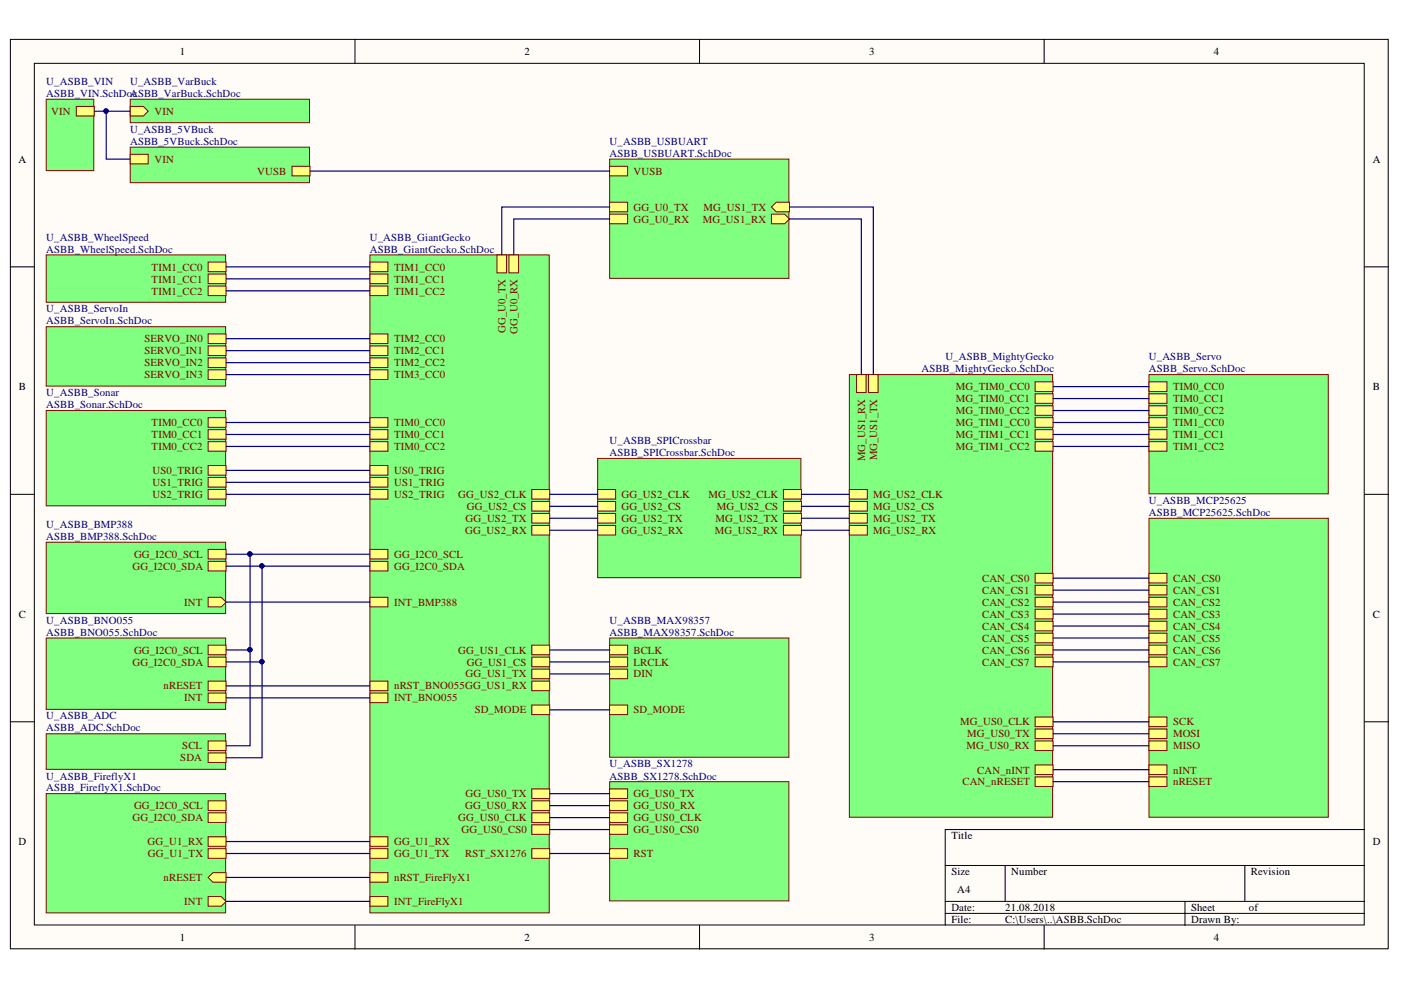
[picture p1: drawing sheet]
<svg xmlns="http://www.w3.org/2000/svg" width="297mm" height="210mm" viewBox="0 0 297 210" stroke-linecap="round" stroke-linejoin="round" font-family="sans-serif">
<defs><g id="words">
<g font-size="2.3">
<text x="38.1" y="11.7">1</text>
<text x="111.2" y="11.7">2</text>
<text x="184.3" y="11.7">3</text>
<text x="257.4" y="11.7">4</text>
<text x="3.9" y="34.5">A</text>
<text x="291.1" y="34.5">A</text>
<text x="4" y="82.7">B</text>
<text x="291.1" y="82.7">B</text>
<text x="4" y="131">C</text>
<text x="291.1" y="131">C</text>
<text x="3.9" y="179.2">D</text>
<text x="201.7" y="177.9">Title</text>
<text x="291.1" y="179.2">D</text>
<text x="201.7" y="185.6">Size</text>
<text x="214.4" y="185.6">Number</text>
<text x="265.2" y="185.6">Revision</text>
<text x="203" y="189.4">A4</text>
<text x="201.7" y="193.2">Date:</text>
<text x="201.7" y="195.7">File:</text>
<text x="213.1" y="193.2">21.08.2018</text>
<text x="213.1" y="195.7">C:\Users\..\ASBB.SchDoc</text>
<text x="252.5" y="193.2">Sheet</text>
<text x="252.5" y="195.7">Drawn By:</text>
<text x="264.8" y="193.2">of</text>
<text x="38.1" y="199.5">1</text>
<text x="111.2" y="199.5">2</text>
<text x="184.3" y="199.5">3</text>
<text x="257.4" y="199.5">4</text>
</g>
<g font-size="2.3" fill="#000080">
<text x="9.8" y="18">U_ASBB_VIN</text>
<text x="9.8" y="20.5">ASBB_VIN.SchDoASBB_VarBuck.SchDoc</text>
<text x="27.6" y="18">U_ASBB_VarBuck</text>
<text x="28.1" y="20.5">c</text>
<text x="27.6" y="28.1">U_ASBB_5VBuck</text>
<text x="27.6" y="30.7">ASBB_5VBuck.SchDoc</text>
<text x="129.2" y="30.7">U_ASBB_USBUART</text>
<text x="129.2" y="33.2">ASBB_USBUART.SchDoc</text>
<text x="9.8" y="51">U_ASBB_WheelSpeed</text>
<text x="9.8" y="53.6">ASBB_WheelSpeed.SchDoc</text>
<text x="78.4" y="51">U_ASBB_GiantGecko</text>
<text x="78.4" y="53.6">ASBB_GiantGecko.SchDoc</text>
<text x="9.8" y="66.2">U_ASBB_ServoIn</text>
<text x="9.8" y="68.8">ASBB_ServoIn.SchDoc</text>
<text x="200.4" y="76.4">U_ASBB_MightyGecko</text>
<text x="243.6" y="76.4">U_ASBB_Servo</text>
<text x="9.8" y="84">U_ASBB_Sonar</text>
<text x="195.4" y="78.9">ASBB_MightyGecko.SchDoc</text>
<text x="243.6" y="78.9">ASBB_Servo.SchDoc</text>
<text x="9.8" y="86.5">ASBB_Sonar.SchDoc</text>
<text x="129.2" y="94.1">U_ASBB_SPICrossbar</text>
<text x="129.2" y="96.7">ASBB_SPICrossbar.SchDoc</text>
<text x="243.6" y="106.9">U_ASBB_MCP25625</text>
<text x="9.8" y="112">U_ASBB_BMP388</text>
<text x="243.6" y="109.4">ASBB_MCP25625.SchDoc</text>
<text x="9.8" y="114.5">ASBB_BMP388.SchDoc</text>
<text x="9.8" y="132.2">U_ASBB_BNO055</text>
<text x="9.8" y="134.8">ASBB_BNO055.SchDoc</text>
<text x="129.2" y="132.2">U_ASBB_MAX98357</text>
<text x="129.2" y="134.8">ASBB_MAX98357.SchDoc</text>
<text x="9.8" y="152.5">U_ASBB_ADC</text>
<text x="9.8" y="155.1">ASBB_ADC.SchDoc</text>
<text x="9.8" y="165.3">U_ASBB_FireflyX1</text>
<text x="9.8" y="167.8">ASBB_FireflyX1.SchDoc</text>
<text x="129.2" y="162.7">U_ASBB_SX1278</text>
<text x="129.2" y="165.3">ASBB_SX1278.SchDoc</text>
</g>
<g font-size="2.3" fill="#800000">
<text x="10.8" y="24.3">VIN</text>
<text x="32.7" y="24.3">VIN</text>
<text x="32.7" y="34.5">VIN</text>
<text x="54.5" y="37">VUSB</text>
<text x="134.3" y="37">VUSB</text>
<text x="134.3" y="44.7">GG_U0_TX</text>
<text x="134.3" y="47.2">GG_U0_RX</text>
<text x="149" y="47.2">MG_US1_RX</text>
<text x="149.2" y="44.7">MG_US1_TX</text>
<text x="32.1" y="57.4">TIM1_CC0</text>
<text x="32.1" y="59.9">TIM1_CC1</text>
<text x="83.6" y="59.9">TIM1_CC1</text>
<text x="83.6" y="57.4">TIM1_CC0</text>
<text x="32.1" y="62.4">TIM1_CC2</text>
<text x="83.6" y="62.4">TIM1_CC2</text>
<text x="107.2" y="70.6" transform="rotate(-90 107.2 70.6)">GG_U0_TX</text>
<text x="109.7" y="70.7" transform="rotate(-90 109.7 70.7)">GG_U0_RX</text>
<text x="30.6" y="72.6">SERVO_IN0</text>
<text x="30.6" y="77.7">SERVO_IN2</text>
<text x="30.6" y="75.1">SERVO_IN1</text>
<text x="83.6" y="72.6">TIM2_CC0</text>
<text x="83.6" y="77.7">TIM2_CC2</text>
<text x="83.6" y="75.1">TIM2_CC1</text>
<text x="30.6" y="80.2">SERVO_IN3</text>
<text x="83.6" y="80.2">TIM3_CC0</text>
<text x="202.6" y="82.7">MG_TIM0_CC0</text>
<text x="248.7" y="82.7">TIM0_CC0</text>
<text x="202.6" y="85.3">MG_TIM0_CC1</text>
<text x="202.6" y="87.8">MG_TIM0_CC2</text>
<text x="248.7" y="85.3">TIM0_CC1</text>
<text x="248.7" y="87.8">TIM0_CC2</text>
<text x="32.1" y="90.3">TIM0_CC0</text>
<text x="32.1" y="92.9">TIM0_CC1</text>
<text x="32.1" y="95.4">TIM0_CC2</text>
<text x="83.6" y="90.3">TIM0_CC0</text>
<text x="83.6" y="95.4">TIM0_CC2</text>
<text x="83.6" y="92.9">TIM0_CC1</text>
<text x="202.6" y="90.3">MG_TIM1_CC0</text>
<text x="202.6" y="92.9">MG_TIM1_CC1</text>
<text x="202.6" y="95.4">MG_TIM1_CC2</text>
<text x="248.7" y="90.3">TIM1_CC0</text>
<text x="248.7" y="92.9">TIM1_CC1</text>
<text x="248.7" y="95.4">TIM1_CC2</text>
<text x="32.3" y="100.5">US0_TRIG</text>
<text x="83.6" y="100.5">US0_TRIG</text>
<text x="183.4" y="97.8" transform="rotate(-90 183.4 97.8)">MG_US1_RX</text>
<text x="186" y="97.6" transform="rotate(-90 186 97.6)">MG_US1_TX</text>
<text x="32.3" y="103">US1_TRIG</text>
<text x="32.3" y="105.6">US2_TRIG</text>
<text x="83.6" y="105.6">US2_TRIG</text>
<text x="83.6" y="103">US1_TRIG</text>
<text x="97.2" y="105.6">GG_US2_CLK</text>
<text x="131.8" y="105.6">GG_US2_CLK</text>
<text x="150.2" y="105.6">MG_US2_CLK</text>
<text x="185.1" y="105.6">MG_US2_CLK</text>
<text x="98.6" y="113.2">GG_US2_RX</text>
<text x="98.7" y="110.7">GG_US2_TX</text>
<text x="98.9" y="108.2">GG_US2_CS</text>
<text x="131.8" y="110.7">GG_US2_TX</text>
<text x="131.8" y="108.2">GG_US2_CS</text>
<text x="131.8" y="113.2">GG_US2_RX</text>
<text x="151.6" y="113.2">MG_US2_RX</text>
<text x="151.7" y="110.7">MG_US2_TX</text>
<text x="152" y="108.2">MG_US2_CS</text>
<text x="185.1" y="113.2">MG_US2_RX</text>
<text x="185.1" y="110.7">MG_US2_TX</text>
<text x="185.1" y="108.2">MG_US2_CS</text>
<text x="28.4" y="118.3">GG_I2C0_SCL</text>
<text x="83.6" y="118.3">GG_I2C0_SCL</text>
<text x="28.1" y="120.8">GG_I2C0_SDA</text>
<text x="83.6" y="120.8">GG_I2C0_SDA</text>
<text x="208.2" y="125.9">CAN_CS1</text>
<text x="208.2" y="123.4">CAN_CS0</text>
<text x="248.7" y="125.9">CAN_CS1</text>
<text x="248.7" y="123.4">CAN_CS0</text>
<text x="39.1" y="128.4">INT</text>
<text x="83.6" y="128.4">INT_BMP388</text>
<text x="208.2" y="128.4">CAN_CS2</text>
<text x="208.2" y="131">CAN_CS3</text>
<text x="248.7" y="131">CAN_CS3</text>
<text x="248.7" y="128.4">CAN_CS2</text>
<text x="208.2" y="133.5">CAN_CS4</text>
<text x="208.2" y="136">CAN_CS5</text>
<text x="248.7" y="133.5">CAN_CS4</text>
<text x="248.7" y="136">CAN_CS5</text>
<text x="28.1" y="141.1">GG_I2C0_SDA</text>
<text x="28.4" y="138.6">GG_I2C0_SCL</text>
<text x="97.2" y="138.6">GG_US1_CLK</text>
<text x="98.7" y="143.6">GG_US1_TX</text>
<text x="98.9" y="141.1">GG_US1_CS</text>
<text x="134.3" y="138.6">BCLK</text>
<text x="134.3" y="141.1">LRCLK</text>
<text x="134.3" y="143.6">DIN</text>
<text x="208.2" y="138.6">CAN_CS6</text>
<text x="208.2" y="141.1">CAN_CS7</text>
<text x="248.7" y="141.1">CAN_CS7</text>
<text x="248.7" y="138.6">CAN_CS6</text>
<text x="34.7" y="146.2">nRESET</text>
<text x="39.1" y="148.7">INT</text>
<text x="83.6" y="148.7">INT_BNO055</text>
<text x="83.6" y="146.2">nRST_BNO055GG_US1_RX</text>
<text x="100.6" y="151.2">SD_MODE</text>
<text x="134.3" y="151.2">SD_MODE</text>
<text x="203.6" y="153.8">MG_US0_CLK</text>
<text x="248.7" y="153.8">SCK</text>
<text x="38.2" y="161.4">SDA</text>
<text x="38.6" y="158.9">SCL</text>
<text x="204.9" y="158.9">MG_US0_RX</text>
<text x="205.1" y="156.3">MG_US0_TX</text>
<text x="248.7" y="156.3">MOSI</text>
<text x="248.7" y="158.9">MISO</text>
<text x="204.1" y="166.5">CAN_nRESET</text>
<text x="207.2" y="164">CAN_nINT</text>
<text x="248.7" y="164">nINT</text>
<text x="248.7" y="166.5">nRESET</text>
<text x="28.4" y="171.6">GG_I2C0_SCL</text>
<text x="98.6" y="171.6">GG_US0_RX</text>
<text x="98.7" y="169.1">GG_US0_TX</text>
<text x="134.3" y="169.1">GG_US0_TX</text>
<text x="134.3" y="171.6">GG_US0_RX</text>
<text x="28.1" y="174.1">GG_I2C0_SDA</text>
<text x="31.3" y="179.2">GG_U1_RX</text>
<text x="83.6" y="179.2">GG_U1_RX</text>
<text x="97.2" y="174.1">GG_US0_CLK</text>
<text x="97.8" y="176.7">GG_US0_CS0</text>
<text x="134.3" y="174.1">GG_US0_CLK</text>
<text x="134.3" y="176.7">GG_US0_CS0</text>
<text x="31.4" y="181.8">GG_U1_TX</text>
<text x="83.6" y="181.8">GG_U1_TX</text>
<text x="98.6" y="181.8">RST_SX1276</text>
<text x="134.3" y="181.8">RST</text>
<text x="34.7" y="186.8">nRESET</text>
<text x="39.1" y="191.9">INT</text>
<text x="83.6" y="186.8">nRST_FireFlyX1</text>
<text x="83.6" y="191.9">INT_FireFlyX1</text>
</g>
</g></defs>
<g fill="#fffcf8" stroke="#000" stroke-width=".21">
<path d="M2.2 8.4h292.1v192.8h-292.1z"/>
<path d="M7.3 13.4h281.9v182.7h-281.9z"/>
</g>
<g fill="none" stroke="#000" stroke-width=".21">
<path d="M75.3 8.4v5M148.3 8.4v5M221.4 8.4v5M2.2 56.6h5.1M289.3 56.6h5.1M2.2 104.8h5.1M289.3 104.8h5.1M2.2 153h5.1M289.3 153h5.1M289.3 175.9h-88.9v20.3M75.3 196.2v5.1M148.3 196.2v5.1"/>
<path d="M200.4 183.5h88.9M200.4 191.1h88.9M200.4 193.7h88.9M213.1 183.5v7.6M221.4 196.2v5.1M251.2 191.1v5.1M263.9 183.5v7.6"/>
</g>
<path d="M27.6 21h38v5h-38z" fill="#80ff80" stroke="#800000" stroke-width=".21"/>
<path d="M27.6 22.6h2.8l1 1-1 1h-2.8z" fill-rule="evenodd" fill="#ffff80"/>
<path d="M27.6 22.6h2.8l1 1-1 1h-2.8z" fill="none" stroke="#800000" stroke-width=".21"/>
<path d="M27.6 31.2h38v7.5h-38z" fill="#80ff80" stroke="#800000" stroke-width=".21"/>
<path d="M27.6 32.7h3.8v2.1h-3.8z" fill-rule="evenodd" fill="#ffff80"/>
<path d="M27.6 32.7h3.8v2.1h-3.8z" fill="none" stroke="#800000" stroke-width=".21"/>
<path d="M61.9 35.3h3.8v2h-3.8z" fill-rule="evenodd" fill="#ffff80"/>
<path d="M61.9 35.3h3.8v2h-3.8z" fill="none" stroke="#800000" stroke-width=".21"/>
<path d="M129.3 33.7h38v25.3h-38z" fill="#80ff80" stroke="#800000" stroke-width=".21"/>
<path d="M129.3 42.9h3.8v2h-3.8z" fill-rule="evenodd" fill="#ffff80"/>
<path d="M129.3 42.9h3.8v2h-3.8z" fill="none" stroke="#800000" stroke-width=".21"/>
<path d="M129.3 45.4h3.8v2h-3.8z" fill-rule="evenodd" fill="#ffff80"/>
<path d="M129.3 45.4h3.8v2h-3.8z" fill="none" stroke="#800000" stroke-width=".21"/>
<path d="M163.6 43.9l1-1h2.8v2h-2.8z" fill-rule="evenodd" fill="#ffff80"/>
<path d="M163.6 43.9l1-1h2.8v2h-2.8z" fill="none" stroke="#800000" stroke-width=".21"/>
<path d="M163.6 45.4h2.8l1 1-1 1h-2.8z" fill-rule="evenodd" fill="#ffff80"/>
<path d="M163.6 45.4h2.8l1 1-1 1h-2.8z" fill="none" stroke="#800000" stroke-width=".21"/>
<path d="M129.3 35.3h3.8v2h-3.8z" fill-rule="evenodd" fill="#ffff80"/>
<path d="M129.3 35.3h3.8v2h-3.8z" fill="none" stroke="#800000" stroke-width=".21"/>
<path d="M9.8 115h38v15.1h-38z" fill="#80ff80" stroke="#800000" stroke-width=".21"/>
<path d="M44.1 126.6h2.8l1 1.1-1 1h-2.8z" fill-rule="evenodd" fill="#ffff80"/>
<path d="M44.1 126.6h2.8l1 1.1-1 1h-2.8z" fill="none" stroke="#800000" stroke-width=".21"/>
<path d="M44.1 116.5h3.8v2h-3.8z" fill-rule="evenodd" fill="#ffff80"/>
<path d="M44.1 116.5h3.8v2h-3.8z" fill="none" stroke="#800000" stroke-width=".21"/>
<path d="M44.1 119h3.8v2.1h-3.8z" fill-rule="evenodd" fill="#ffff80"/>
<path d="M44.1 119h3.8v2.1h-3.8z" fill="none" stroke="#800000" stroke-width=".21"/>
<path d="M9.8 135.3h38v15.1h-38z" fill="#80ff80" stroke="#800000" stroke-width=".21"/>
<path d="M44.1 146.9h3.8v2.1h-3.8z" fill-rule="evenodd" fill="#ffff80"/>
<path d="M44.1 146.9h3.8v2.1h-3.8z" fill="none" stroke="#800000" stroke-width=".21"/>
<path d="M44.1 136.8h3.8v2h-3.8z" fill-rule="evenodd" fill="#ffff80"/>
<path d="M44.1 136.8h3.8v2h-3.8z" fill="none" stroke="#800000" stroke-width=".21"/>
<path d="M44.1 139.3h3.8v2.1h-3.8z" fill-rule="evenodd" fill="#ffff80"/>
<path d="M44.1 139.3h3.8v2.1h-3.8z" fill="none" stroke="#800000" stroke-width=".21"/>
<path d="M44.1 144.4h3.8v2h-3.8z" fill-rule="evenodd" fill="#ffff80"/>
<path d="M44.1 144.4h3.8v2h-3.8z" fill="none" stroke="#800000" stroke-width=".21"/>
<path d="M129.3 135.3h38v25.3h-38z" fill="#80ff80" stroke="#800000" stroke-width=".21"/>
<path d="M129.3 136.8h3.8v2h-3.8z" fill-rule="evenodd" fill="#ffff80"/>
<path d="M129.3 136.8h3.8v2h-3.8z" fill="none" stroke="#800000" stroke-width=".21"/>
<path d="M129.3 139.3h3.8v2.1h-3.8z" fill-rule="evenodd" fill="#ffff80"/>
<path d="M129.3 139.3h3.8v2.1h-3.8z" fill="none" stroke="#800000" stroke-width=".21"/>
<path d="M129.3 141.9h3.8v2h-3.8z" fill-rule="evenodd" fill="#ffff80"/>
<path d="M129.3 141.9h3.8v2h-3.8z" fill="none" stroke="#800000" stroke-width=".21"/>
<path d="M129.3 149.5h3.8v2h-3.8z" fill-rule="evenodd" fill="#ffff80"/>
<path d="M129.3 149.5h3.8v2h-3.8z" fill="none" stroke="#800000" stroke-width=".21"/>
<path d="M243.6 109.9h38v63.4h-38z" fill="#80ff80" stroke="#800000" stroke-width=".21"/>
<path d="M243.6 152h3.8v2.1h-3.8z" fill-rule="evenodd" fill="#ffff80"/>
<path d="M243.6 152h3.8v2.1h-3.8z" fill="none" stroke="#800000" stroke-width=".21"/>
<path d="M243.6 154.6h3.8v2h-3.8z" fill-rule="evenodd" fill="#ffff80"/>
<path d="M243.6 154.6h3.8v2h-3.8z" fill="none" stroke="#800000" stroke-width=".21"/>
<path d="M243.6 157.1h3.8v2h-3.8z" fill-rule="evenodd" fill="#ffff80"/>
<path d="M243.6 157.1h3.8v2h-3.8z" fill="none" stroke="#800000" stroke-width=".21"/>
<path d="M243.6 139.3h3.8v2.1h-3.8z" fill-rule="evenodd" fill="#ffff80"/>
<path d="M243.6 139.3h3.8v2.1h-3.8z" fill="none" stroke="#800000" stroke-width=".21"/>
<path d="M243.6 124.1h3.8v2h-3.8z" fill-rule="evenodd" fill="#ffff80"/>
<path d="M243.6 124.1h3.8v2h-3.8z" fill="none" stroke="#800000" stroke-width=".21"/>
<path d="M243.6 131.7h3.8v2h-3.8z" fill-rule="evenodd" fill="#ffff80"/>
<path d="M243.6 131.7h3.8v2h-3.8z" fill="none" stroke="#800000" stroke-width=".21"/>
<path d="M243.6 134.3h3.8v2h-3.8z" fill-rule="evenodd" fill="#ffff80"/>
<path d="M243.6 134.3h3.8v2h-3.8z" fill="none" stroke="#800000" stroke-width=".21"/>
<path d="M243.6 121.6h3.8v2h-3.8z" fill-rule="evenodd" fill="#ffff80"/>
<path d="M243.6 121.6h3.8v2h-3.8z" fill="none" stroke="#800000" stroke-width=".21"/>
<path d="M243.6 129.2h3.8v2h-3.8z" fill-rule="evenodd" fill="#ffff80"/>
<path d="M243.6 129.2h3.8v2h-3.8z" fill="none" stroke="#800000" stroke-width=".21"/>
<path d="M243.6 136.8h3.8v2h-3.8z" fill-rule="evenodd" fill="#ffff80"/>
<path d="M243.6 136.8h3.8v2h-3.8z" fill="none" stroke="#800000" stroke-width=".21"/>
<path d="M243.6 126.6h3.8v2.1h-3.8z" fill-rule="evenodd" fill="#ffff80"/>
<path d="M243.6 126.6h3.8v2.1h-3.8z" fill="none" stroke="#800000" stroke-width=".21"/>
<path d="M243.6 162.2h3.8v2h-3.8z" fill-rule="evenodd" fill="#ffff80"/>
<path d="M243.6 162.2h3.8v2h-3.8z" fill="none" stroke="#800000" stroke-width=".21"/>
<path d="M243.6 164.7h3.8v2h-3.8z" fill-rule="evenodd" fill="#ffff80"/>
<path d="M243.6 164.7h3.8v2h-3.8z" fill="none" stroke="#800000" stroke-width=".21"/>
<path d="M9.8 168.3h38v25.3h-38z" fill="#80ff80" stroke="#800000" stroke-width=".21"/>
<path d="M44.1 190.1h2.8l1 1-1 1h-2.8z" fill-rule="evenodd" fill="#ffff80"/>
<path d="M44.1 190.1h2.8l1 1-1 1h-2.8z" fill="none" stroke="#800000" stroke-width=".21"/>
<path d="M44.1 186l1-1h2.8v2.1h-2.8z" fill-rule="evenodd" fill="#ffff80"/>
<path d="M44.1 186l1-1h2.8v2.1h-2.8z" fill="none" stroke="#800000" stroke-width=".21"/>
<path d="M44.1 179.9h3.8v2.1h-3.8z" fill-rule="evenodd" fill="#ffff80"/>
<path d="M44.1 179.9h3.8v2.1h-3.8z" fill="none" stroke="#800000" stroke-width=".21"/>
<path d="M44.1 169.8h3.8v2h-3.8z" fill-rule="evenodd" fill="#ffff80"/>
<path d="M44.1 169.8h3.8v2h-3.8z" fill="none" stroke="#800000" stroke-width=".21"/>
<path d="M44.1 177.4h3.8v2h-3.8z" fill-rule="evenodd" fill="#ffff80"/>
<path d="M44.1 177.4h3.8v2h-3.8z" fill="none" stroke="#800000" stroke-width=".21"/>
<path d="M44.1 172.3h3.8v2.1h-3.8z" fill-rule="evenodd" fill="#ffff80"/>
<path d="M44.1 172.3h3.8v2.1h-3.8z" fill="none" stroke="#800000" stroke-width=".21"/>
<path d="M129.3 165.7h38v25.3h-38z" fill="#80ff80" stroke="#800000" stroke-width=".21"/>
<path d="M129.3 179.9h3.8v2.1h-3.8z" fill-rule="evenodd" fill="#ffff80"/>
<path d="M129.3 179.9h3.8v2.1h-3.8z" fill="none" stroke="#800000" stroke-width=".21"/>
<path d="M129.3 167.3h3.8v2h-3.8z" fill-rule="evenodd" fill="#ffff80"/>
<path d="M129.3 167.3h3.8v2h-3.8z" fill="none" stroke="#800000" stroke-width=".21"/>
<path d="M129.3 169.8h3.8v2h-3.8z" fill-rule="evenodd" fill="#ffff80"/>
<path d="M129.3 169.8h3.8v2h-3.8z" fill="none" stroke="#800000" stroke-width=".21"/>
<path d="M129.3 172.3h3.8v2.1h-3.8z" fill-rule="evenodd" fill="#ffff80"/>
<path d="M129.3 172.3h3.8v2.1h-3.8z" fill="none" stroke="#800000" stroke-width=".21"/>
<path d="M129.3 174.9h3.8v2h-3.8z" fill-rule="evenodd" fill="#ffff80"/>
<path d="M129.3 174.9h3.8v2h-3.8z" fill="none" stroke="#800000" stroke-width=".21"/>
<path d="M78.4 54h38v139.6h-38z" fill="#80ff80" stroke="#800000" stroke-width=".21"/>
<path d="M105.4 54h2v3.9h-2z" fill-rule="evenodd" fill="#ffff80"/>
<path d="M105.4 54h2v3.9h-2z" fill="none" stroke="#800000" stroke-width=".21"/>
<path d="M112.7 136.8h3.8v2h-3.8z" fill-rule="evenodd" fill="#ffff80"/>
<path d="M112.7 136.8h3.8v2h-3.8z" fill="none" stroke="#800000" stroke-width=".21"/>
<path d="M112.7 174.9h3.8v2h-3.8z" fill-rule="evenodd" fill="#ffff80"/>
<path d="M112.7 174.9h3.8v2h-3.8z" fill="none" stroke="#800000" stroke-width=".21"/>
<path d="M112.7 111.4h3.8v2h-3.8z" fill-rule="evenodd" fill="#ffff80"/>
<path d="M112.7 111.4h3.8v2h-3.8z" fill="none" stroke="#800000" stroke-width=".21"/>
<path d="M78.4 177.4h3.8v2h-3.8z" fill-rule="evenodd" fill="#ffff80"/>
<path d="M78.4 177.4h3.8v2h-3.8z" fill="none" stroke="#800000" stroke-width=".21"/>
<path d="M112.7 103.8h3.8v2h-3.8z" fill-rule="evenodd" fill="#ffff80"/>
<path d="M112.7 103.8h3.8v2h-3.8z" fill="none" stroke="#800000" stroke-width=".21"/>
<path d="M112.7 141.9h3.8v2h-3.8z" fill-rule="evenodd" fill="#ffff80"/>
<path d="M112.7 141.9h3.8v2h-3.8z" fill="none" stroke="#800000" stroke-width=".21"/>
<path d="M112.7 167.3h3.8v2h-3.8z" fill-rule="evenodd" fill="#ffff80"/>
<path d="M112.7 167.3h3.8v2h-3.8z" fill="none" stroke="#800000" stroke-width=".21"/>
<path d="M112.7 108.9h3.8v2h-3.8z" fill-rule="evenodd" fill="#ffff80"/>
<path d="M112.7 108.9h3.8v2h-3.8z" fill="none" stroke="#800000" stroke-width=".21"/>
<path d="M112.7 144.4h3.8v2h-3.8z" fill-rule="evenodd" fill="#ffff80"/>
<path d="M112.7 144.4h3.8v2h-3.8z" fill="none" stroke="#800000" stroke-width=".21"/>
<path d="M78.4 119h3.8v2.1h-3.8z" fill-rule="evenodd" fill="#ffff80"/>
<path d="M78.4 119h3.8v2.1h-3.8z" fill="none" stroke="#800000" stroke-width=".21"/>
<path d="M78.4 179.9h3.8v2.1h-3.8z" fill-rule="evenodd" fill="#ffff80"/>
<path d="M78.4 179.9h3.8v2.1h-3.8z" fill="none" stroke="#800000" stroke-width=".21"/>
<path d="M112.7 106.3h3.8v2.1h-3.8z" fill-rule="evenodd" fill="#ffff80"/>
<path d="M112.7 106.3h3.8v2.1h-3.8z" fill="none" stroke="#800000" stroke-width=".21"/>
<path d="M107.9 54h2v3.9h-2z" fill-rule="evenodd" fill="#ffff80"/>
<path d="M107.9 54h2v3.9h-2z" fill="none" stroke="#800000" stroke-width=".21"/>
<path d="M112.7 169.8h3.8v2h-3.8z" fill-rule="evenodd" fill="#ffff80"/>
<path d="M112.7 169.8h3.8v2h-3.8z" fill="none" stroke="#800000" stroke-width=".21"/>
<path d="M112.7 139.3h3.8v2.1h-3.8z" fill-rule="evenodd" fill="#ffff80"/>
<path d="M112.7 139.3h3.8v2.1h-3.8z" fill="none" stroke="#800000" stroke-width=".21"/>
<path d="M112.7 172.3h3.8v2.1h-3.8z" fill-rule="evenodd" fill="#ffff80"/>
<path d="M112.7 172.3h3.8v2.1h-3.8z" fill="none" stroke="#800000" stroke-width=".21"/>
<path d="M78.4 116.5h3.8v2h-3.8z" fill-rule="evenodd" fill="#ffff80"/>
<path d="M78.4 116.5h3.8v2h-3.8z" fill="none" stroke="#800000" stroke-width=".21"/>
<path d="M78.4 146.9h3.8v2.1h-3.8z" fill-rule="evenodd" fill="#ffff80"/>
<path d="M78.4 146.9h3.8v2.1h-3.8z" fill="none" stroke="#800000" stroke-width=".21"/>
<path d="M78.4 126.6h3.8v2.1h-3.8z" fill-rule="evenodd" fill="#ffff80"/>
<path d="M78.4 126.6h3.8v2.1h-3.8z" fill="none" stroke="#800000" stroke-width=".21"/>
<path d="M78.4 185h3.8v2.1h-3.8z" fill-rule="evenodd" fill="#ffff80"/>
<path d="M78.4 185h3.8v2.1h-3.8z" fill="none" stroke="#800000" stroke-width=".21"/>
<path d="M78.4 190.1h3.8v2h-3.8z" fill-rule="evenodd" fill="#ffff80"/>
<path d="M78.4 190.1h3.8v2h-3.8z" fill="none" stroke="#800000" stroke-width=".21"/>
<path d="M112.7 179.9h3.8v2.1h-3.8z" fill-rule="evenodd" fill="#ffff80"/>
<path d="M112.7 179.9h3.8v2.1h-3.8z" fill="none" stroke="#800000" stroke-width=".21"/>
<path d="M78.4 58.1h3.8v2h-3.8z" fill-rule="evenodd" fill="#ffff80"/>
<path d="M78.4 58.1h3.8v2h-3.8z" fill="none" stroke="#800000" stroke-width=".21"/>
<path d="M78.4 88.6h3.8v2h-3.8z" fill-rule="evenodd" fill="#ffff80"/>
<path d="M78.4 88.6h3.8v2h-3.8z" fill="none" stroke="#800000" stroke-width=".21"/>
<path d="M78.4 55.6h3.8v2h-3.8z" fill-rule="evenodd" fill="#ffff80"/>
<path d="M78.4 55.6h3.8v2h-3.8z" fill="none" stroke="#800000" stroke-width=".21"/>
<path d="M78.4 93.6h3.8v2.1h-3.8z" fill-rule="evenodd" fill="#ffff80"/>
<path d="M78.4 93.6h3.8v2.1h-3.8z" fill="none" stroke="#800000" stroke-width=".21"/>
<path d="M78.4 60.6h3.8v2.1h-3.8z" fill-rule="evenodd" fill="#ffff80"/>
<path d="M78.4 60.6h3.8v2.1h-3.8z" fill="none" stroke="#800000" stroke-width=".21"/>
<path d="M78.4 91.1h3.8v2h-3.8z" fill-rule="evenodd" fill="#ffff80"/>
<path d="M78.4 91.1h3.8v2h-3.8z" fill="none" stroke="#800000" stroke-width=".21"/>
<path d="M78.4 103.8h3.8v2h-3.8z" fill-rule="evenodd" fill="#ffff80"/>
<path d="M78.4 103.8h3.8v2h-3.8z" fill="none" stroke="#800000" stroke-width=".21"/>
<path d="M78.4 101.3h3.8v2h-3.8z" fill-rule="evenodd" fill="#ffff80"/>
<path d="M78.4 101.3h3.8v2h-3.8z" fill="none" stroke="#800000" stroke-width=".21"/>
<path d="M78.4 98.7h3.8v2h-3.8z" fill-rule="evenodd" fill="#ffff80"/>
<path d="M78.4 98.7h3.8v2h-3.8z" fill="none" stroke="#800000" stroke-width=".21"/>
<path d="M78.4 144.4h3.8v2h-3.8z" fill-rule="evenodd" fill="#ffff80"/>
<path d="M78.4 144.4h3.8v2h-3.8z" fill="none" stroke="#800000" stroke-width=".21"/>
<path d="M78.4 70.8h3.8v2h-3.8z" fill-rule="evenodd" fill="#ffff80"/>
<path d="M78.4 70.8h3.8v2h-3.8z" fill="none" stroke="#800000" stroke-width=".21"/>
<path d="M78.4 78.4h3.8v2h-3.8z" fill-rule="evenodd" fill="#ffff80"/>
<path d="M78.4 78.4h3.8v2h-3.8z" fill="none" stroke="#800000" stroke-width=".21"/>
<path d="M78.4 75.9h3.8v2h-3.8z" fill-rule="evenodd" fill="#ffff80"/>
<path d="M78.4 75.9h3.8v2h-3.8z" fill="none" stroke="#800000" stroke-width=".21"/>
<path d="M78.4 73.3h3.8v2.1h-3.8z" fill-rule="evenodd" fill="#ffff80"/>
<path d="M78.4 73.3h3.8v2.1h-3.8z" fill="none" stroke="#800000" stroke-width=".21"/>
<path d="M112.7 149.5h3.8v2h-3.8z" fill-rule="evenodd" fill="#ffff80"/>
<path d="M112.7 149.5h3.8v2h-3.8z" fill="none" stroke="#800000" stroke-width=".21"/>
<path d="M243.6 79.4h38v25.3h-38z" fill="#80ff80" stroke="#800000" stroke-width=".21"/>
<path d="M243.6 80.9h3.8v2.1h-3.8z" fill-rule="evenodd" fill="#ffff80"/>
<path d="M243.6 80.9h3.8v2.1h-3.8z" fill="none" stroke="#800000" stroke-width=".21"/>
<path d="M243.6 83.5h3.8v2h-3.8z" fill-rule="evenodd" fill="#ffff80"/>
<path d="M243.6 83.5h3.8v2h-3.8z" fill="none" stroke="#800000" stroke-width=".21"/>
<path d="M243.6 86h3.8v2.1h-3.8z" fill-rule="evenodd" fill="#ffff80"/>
<path d="M243.6 86h3.8v2.1h-3.8z" fill="none" stroke="#800000" stroke-width=".21"/>
<path d="M243.6 88.6h3.8v2h-3.8z" fill-rule="evenodd" fill="#ffff80"/>
<path d="M243.6 88.6h3.8v2h-3.8z" fill="none" stroke="#800000" stroke-width=".21"/>
<path d="M243.6 91.1h3.8v2h-3.8z" fill-rule="evenodd" fill="#ffff80"/>
<path d="M243.6 91.1h3.8v2h-3.8z" fill="none" stroke="#800000" stroke-width=".21"/>
<path d="M243.6 93.6h3.8v2.1h-3.8z" fill-rule="evenodd" fill="#ffff80"/>
<path d="M243.6 93.6h3.8v2.1h-3.8z" fill="none" stroke="#800000" stroke-width=".21"/>
<path d="M180.1 79.4h43.1v93.9h-43.1z" fill="#80ff80" stroke="#800000" stroke-width=".21"/>
<path d="M219.5 152h3.8v2.1h-3.8z" fill-rule="evenodd" fill="#ffff80"/>
<path d="M219.5 152h3.8v2.1h-3.8z" fill="none" stroke="#800000" stroke-width=".21"/>
<path d="M219.5 157.1h3.8v2h-3.8z" fill-rule="evenodd" fill="#ffff80"/>
<path d="M219.5 157.1h3.8v2h-3.8z" fill="none" stroke="#800000" stroke-width=".21"/>
<path d="M219.5 154.6h3.8v2h-3.8z" fill-rule="evenodd" fill="#ffff80"/>
<path d="M219.5 154.6h3.8v2h-3.8z" fill="none" stroke="#800000" stroke-width=".21"/>
<path d="M180.1 103.8h3.8v2h-3.8z" fill-rule="evenodd" fill="#ffff80"/>
<path d="M180.1 103.8h3.8v2h-3.8z" fill="none" stroke="#800000" stroke-width=".21"/>
<path d="M180.1 111.4h3.8v2h-3.8z" fill-rule="evenodd" fill="#ffff80"/>
<path d="M180.1 111.4h3.8v2h-3.8z" fill="none" stroke="#800000" stroke-width=".21"/>
<path d="M180.1 108.9h3.8v2h-3.8z" fill-rule="evenodd" fill="#ffff80"/>
<path d="M180.1 108.9h3.8v2h-3.8z" fill="none" stroke="#800000" stroke-width=".21"/>
<path d="M180.1 106.3h3.8v2.1h-3.8z" fill-rule="evenodd" fill="#ffff80"/>
<path d="M180.1 106.3h3.8v2.1h-3.8z" fill="none" stroke="#800000" stroke-width=".21"/>
<path d="M181.6 79.4h2v3.8h-2z" fill-rule="evenodd" fill="#ffff80"/>
<path d="M181.6 79.4h2v3.8h-2z" fill="none" stroke="#800000" stroke-width=".21"/>
<path d="M184.1 79.4h2.1v3.8h-2.1z" fill-rule="evenodd" fill="#ffff80"/>
<path d="M184.1 79.4h2.1v3.8h-2.1z" fill="none" stroke="#800000" stroke-width=".21"/>
<path d="M219.5 80.9h3.8v2.1h-3.8z" fill-rule="evenodd" fill="#ffff80"/>
<path d="M219.5 80.9h3.8v2.1h-3.8z" fill="none" stroke="#800000" stroke-width=".21"/>
<path d="M219.5 88.6h3.8v2h-3.8z" fill-rule="evenodd" fill="#ffff80"/>
<path d="M219.5 88.6h3.8v2h-3.8z" fill="none" stroke="#800000" stroke-width=".21"/>
<path d="M219.5 83.5h3.8v2h-3.8z" fill-rule="evenodd" fill="#ffff80"/>
<path d="M219.5 83.5h3.8v2h-3.8z" fill="none" stroke="#800000" stroke-width=".21"/>
<path d="M219.5 86h3.8v2.1h-3.8z" fill-rule="evenodd" fill="#ffff80"/>
<path d="M219.5 86h3.8v2.1h-3.8z" fill="none" stroke="#800000" stroke-width=".21"/>
<path d="M219.5 164.7h3.8v2h-3.8z" fill-rule="evenodd" fill="#ffff80"/>
<path d="M219.5 164.7h3.8v2h-3.8z" fill="none" stroke="#800000" stroke-width=".21"/>
<path d="M219.5 91.1h3.8v2h-3.8z" fill-rule="evenodd" fill="#ffff80"/>
<path d="M219.5 91.1h3.8v2h-3.8z" fill="none" stroke="#800000" stroke-width=".21"/>
<path d="M219.5 93.6h3.8v2.1h-3.8z" fill-rule="evenodd" fill="#ffff80"/>
<path d="M219.5 93.6h3.8v2.1h-3.8z" fill="none" stroke="#800000" stroke-width=".21"/>
<path d="M219.5 124.1h3.8v2h-3.8z" fill-rule="evenodd" fill="#ffff80"/>
<path d="M219.5 124.1h3.8v2h-3.8z" fill="none" stroke="#800000" stroke-width=".21"/>
<path d="M219.5 121.6h3.8v2h-3.8z" fill-rule="evenodd" fill="#ffff80"/>
<path d="M219.5 121.6h3.8v2h-3.8z" fill="none" stroke="#800000" stroke-width=".21"/>
<path d="M219.5 136.8h3.8v2h-3.8z" fill-rule="evenodd" fill="#ffff80"/>
<path d="M219.5 136.8h3.8v2h-3.8z" fill="none" stroke="#800000" stroke-width=".21"/>
<path d="M219.5 126.6h3.8v2.1h-3.8z" fill-rule="evenodd" fill="#ffff80"/>
<path d="M219.5 126.6h3.8v2.1h-3.8z" fill="none" stroke="#800000" stroke-width=".21"/>
<path d="M219.5 131.7h3.8v2h-3.8z" fill-rule="evenodd" fill="#ffff80"/>
<path d="M219.5 131.7h3.8v2h-3.8z" fill="none" stroke="#800000" stroke-width=".21"/>
<path d="M219.5 139.3h3.8v2.1h-3.8z" fill-rule="evenodd" fill="#ffff80"/>
<path d="M219.5 139.3h3.8v2.1h-3.8z" fill="none" stroke="#800000" stroke-width=".21"/>
<path d="M219.5 134.3h3.8v2h-3.8z" fill-rule="evenodd" fill="#ffff80"/>
<path d="M219.5 134.3h3.8v2h-3.8z" fill="none" stroke="#800000" stroke-width=".21"/>
<path d="M219.5 129.2h3.8v2h-3.8z" fill-rule="evenodd" fill="#ffff80"/>
<path d="M219.5 129.2h3.8v2h-3.8z" fill="none" stroke="#800000" stroke-width=".21"/>
<path d="M219.5 162.2h3.8v2h-3.8z" fill-rule="evenodd" fill="#ffff80"/>
<path d="M219.5 162.2h3.8v2h-3.8z" fill="none" stroke="#800000" stroke-width=".21"/>
<path d="M126.7 97.2h43.1v25.3h-43.1z" fill="#80ff80" stroke="#800000" stroke-width=".21"/>
<path d="M126.7 103.8h3.8v2h-3.8z" fill-rule="evenodd" fill="#ffff80"/>
<path d="M126.7 103.8h3.8v2h-3.8z" fill="none" stroke="#800000" stroke-width=".21"/>
<path d="M126.7 108.9h3.8v2h-3.8z" fill-rule="evenodd" fill="#ffff80"/>
<path d="M126.7 108.9h3.8v2h-3.8z" fill="none" stroke="#800000" stroke-width=".21"/>
<path d="M126.7 106.3h3.8v2.1h-3.8z" fill-rule="evenodd" fill="#ffff80"/>
<path d="M126.7 106.3h3.8v2.1h-3.8z" fill="none" stroke="#800000" stroke-width=".21"/>
<path d="M166.1 103.8h3.8v2h-3.8z" fill-rule="evenodd" fill="#ffff80"/>
<path d="M166.1 103.8h3.8v2h-3.8z" fill="none" stroke="#800000" stroke-width=".21"/>
<path d="M166.1 108.9h3.8v2h-3.8z" fill-rule="evenodd" fill="#ffff80"/>
<path d="M166.1 108.9h3.8v2h-3.8z" fill="none" stroke="#800000" stroke-width=".21"/>
<path d="M166.1 111.4h3.8v2h-3.8z" fill-rule="evenodd" fill="#ffff80"/>
<path d="M166.1 111.4h3.8v2h-3.8z" fill="none" stroke="#800000" stroke-width=".21"/>
<path d="M166.1 106.3h3.8v2.1h-3.8z" fill-rule="evenodd" fill="#ffff80"/>
<path d="M166.1 106.3h3.8v2.1h-3.8z" fill="none" stroke="#800000" stroke-width=".21"/>
<path d="M126.7 111.4h3.8v2h-3.8z" fill-rule="evenodd" fill="#ffff80"/>
<path d="M126.7 111.4h3.8v2h-3.8z" fill="none" stroke="#800000" stroke-width=".21"/>
<path d="M9.8 87h38v20.2h-38z" fill="#80ff80" stroke="#800000" stroke-width=".21"/>
<path d="M44.1 88.6h3.8v2h-3.8z" fill-rule="evenodd" fill="#ffff80"/>
<path d="M44.1 88.6h3.8v2h-3.8z" fill="none" stroke="#800000" stroke-width=".21"/>
<path d="M44.1 98.7h3.8v2h-3.8z" fill-rule="evenodd" fill="#ffff80"/>
<path d="M44.1 98.7h3.8v2h-3.8z" fill="none" stroke="#800000" stroke-width=".21"/>
<path d="M44.1 91.1h3.8v2h-3.8z" fill-rule="evenodd" fill="#ffff80"/>
<path d="M44.1 91.1h3.8v2h-3.8z" fill="none" stroke="#800000" stroke-width=".21"/>
<path d="M44.1 101.3h3.8v2h-3.8z" fill-rule="evenodd" fill="#ffff80"/>
<path d="M44.1 101.3h3.8v2h-3.8z" fill="none" stroke="#800000" stroke-width=".21"/>
<path d="M44.1 93.6h3.8v2.1h-3.8z" fill-rule="evenodd" fill="#ffff80"/>
<path d="M44.1 93.6h3.8v2.1h-3.8z" fill="none" stroke="#800000" stroke-width=".21"/>
<path d="M44.1 103.8h3.8v2h-3.8z" fill-rule="evenodd" fill="#ffff80"/>
<path d="M44.1 103.8h3.8v2h-3.8z" fill="none" stroke="#800000" stroke-width=".21"/>
<path d="M9.8 54h38v10.1h-38z" fill="#80ff80" stroke="#800000" stroke-width=".21"/>
<path d="M44.1 55.6h3.8v2h-3.8z" fill-rule="evenodd" fill="#ffff80"/>
<path d="M44.1 55.6h3.8v2h-3.8z" fill="none" stroke="#800000" stroke-width=".21"/>
<path d="M44.1 58.1h3.8v2h-3.8z" fill-rule="evenodd" fill="#ffff80"/>
<path d="M44.1 58.1h3.8v2h-3.8z" fill="none" stroke="#800000" stroke-width=".21"/>
<path d="M44.1 60.6h3.8v2.1h-3.8z" fill-rule="evenodd" fill="#ffff80"/>
<path d="M44.1 60.6h3.8v2.1h-3.8z" fill="none" stroke="#800000" stroke-width=".21"/>
<path d="M9.8 21h10.1v15.2h-10.1z" fill="#80ff80" stroke="#800000" stroke-width=".21"/>
<path d="M16.2 22.6h3.8v2h-3.8z" fill-rule="evenodd" fill="#ffff80"/>
<path d="M16.2 22.6h3.8v2h-3.8z" fill="none" stroke="#800000" stroke-width=".21"/>
<path d="M9.8 155.6h38v7.5h-38z" fill="#80ff80" stroke="#800000" stroke-width=".21"/>
<path d="M44.1 159.6h3.8v2.1h-3.8z" fill-rule="evenodd" fill="#ffff80"/>
<path d="M44.1 159.6h3.8v2.1h-3.8z" fill="none" stroke="#800000" stroke-width=".21"/>
<path d="M44.1 157.1h3.8v2h-3.8z" fill-rule="evenodd" fill="#ffff80"/>
<path d="M44.1 157.1h3.8v2h-3.8z" fill="none" stroke="#800000" stroke-width=".21"/>
<path d="M9.8 69.3h38v12.6h-38z" fill="#80ff80" stroke="#800000" stroke-width=".21"/>
<path d="M44.1 70.8h3.8v2h-3.8z" fill-rule="evenodd" fill="#ffff80"/>
<path d="M44.1 70.8h3.8v2h-3.8z" fill="none" stroke="#800000" stroke-width=".21"/>
<path d="M44.1 75.9h3.8v2h-3.8z" fill-rule="evenodd" fill="#ffff80"/>
<path d="M44.1 75.9h3.8v2h-3.8z" fill="none" stroke="#800000" stroke-width=".21"/>
<path d="M44.1 73.3h3.8v2.1h-3.8z" fill-rule="evenodd" fill="#ffff80"/>
<path d="M44.1 73.3h3.8v2.1h-3.8z" fill="none" stroke="#800000" stroke-width=".21"/>
<path d="M44.1 78.4h3.8v2h-3.8z" fill-rule="evenodd" fill="#ffff80"/>
<path d="M44.1 78.4h3.8v2h-3.8z" fill="none" stroke="#800000" stroke-width=".21"/>
<g fill="none" stroke="#000080" stroke-width=".25">
<path d="M20 23.6h7.6M22.5 23.6v10.1h5.1M65.7 36.3h63.6M47.9 56.6h30.5M47.9 59.1h30.5M129.3 46.4h-20.4v7.6M129.3 43.9h-22.9v10.1M167.4 46.4h15.2v33M167.4 43.9h17.8v35.5M47.9 61.7h30.5M47.9 71.8h30.5M47.9 74.3h30.5"/>
<path d="M47.9 76.9h30.5M47.9 79.4h30.5M47.9 89.6h30.5M47.9 92.1h30.5M47.9 94.7h30.5M47.9 99.7h30.5M223.3 82h20.3M223.3 84.5h20.3M223.3 87h20.3M223.3 89.6h20.3M223.3 92.1h20.3M223.3 94.7h20.3"/>
<path d="M47.9 117.5h30.5M47.9 104.8h30.5M47.9 102.3h30.5M53 117.5v40.6h-5.1M116.5 104.8h10.2M116.5 107.3h10.2M116.5 109.9h10.2M116.5 112.4h10.2M169.9 104.8h10.2M169.9 107.3h10.2M169.9 109.9h10.2M169.9 112.4h10.2"/>
<path d="M47.9 137.8h5.1M47.9 127.7h30.5M47.9 120h7.7M78.4 120h-22.8v20.3h-7.7M116.5 137.8h12.8M223.3 137.8h20.3M223.3 122.6h20.3M223.3 125.1h20.3M223.3 127.7h20.3M223.3 130.2h20.3M223.3 132.7h20.3M223.3 135.3h20.3"/>
<path d="M47.9 145.4h30.5M47.9 148h30.5M55.6 140.3v20.4h-7.7M116.5 140.3h12.8M116.5 142.9h12.8M116.5 150.5h12.8M223.3 140.3h20.3M223.3 153h20.3M223.3 155.6h20.3M223.3 158.1h20.3M47.9 178.4h30.5M116.5 168.3h12.8"/>
<path d="M116.5 170.8h12.8M116.5 173.3h12.8M116.5 175.9h12.8M223.3 163.2h20.3M223.3 165.7h20.3M47.9 181h30.5M47.9 186h30.5M47.9 191.1h30.5M116.5 181h12.8"/>
</g>
<g fill="#000080" stroke="#000080" stroke-width=".21">
<circle cx="22.5" cy="23.5" r=".46"/>
<circle cx="53" cy="117.5" r=".46"/>
<circle cx="53" cy="137.8" r=".46"/>
<circle cx="55.5" cy="140.3" r=".46"/>
<circle cx="55.5" cy="120" r=".46"/>
</g>
<use href="#words"/>
</svg>
